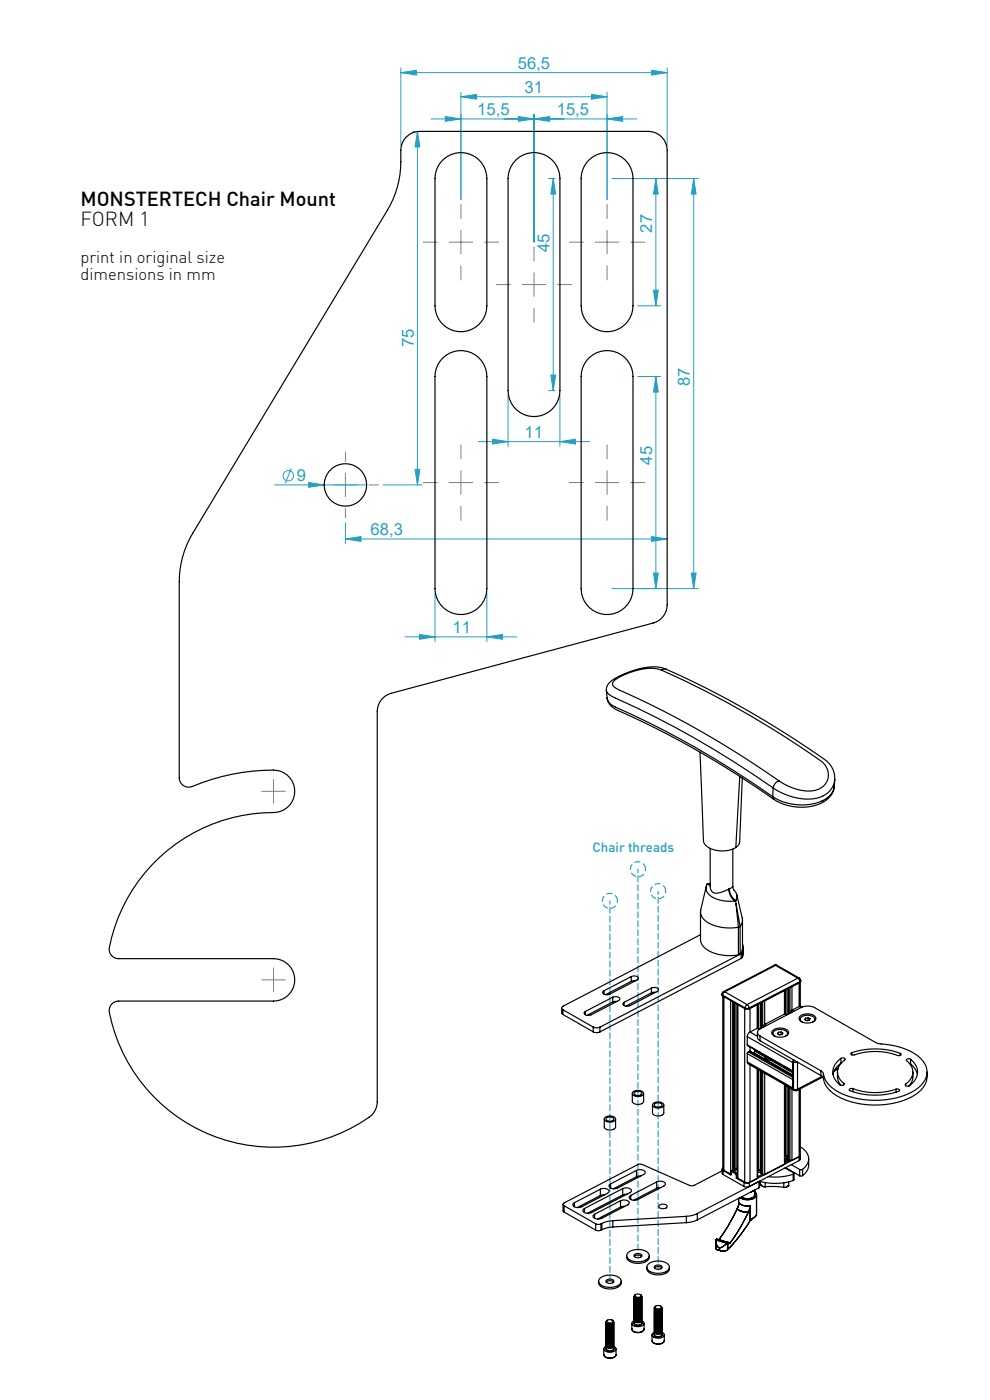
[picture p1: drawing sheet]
<svg xmlns="http://www.w3.org/2000/svg" width="210mm" height="297mm" viewBox="0 0 210 297" stroke-linecap="round" stroke-linejoin="round" font-family="sans-serif">
<defs><g id="words">
<g font-size="4.2">
<text x="17.1" y="43.7">MONSTERTECH Chair Mount</text>
<text x="17.1" y="47.9">FORM 1</text>
</g>
<g font-size="3.5" fill="#24a0c2">
<text x="109.8" y="14.6">56,5</text>
<text x="111.3" y="19.7">31</text>
<text x="101.2" y="24.4">15,5</text>
<text x="118.1" y="24.4">15,5</text>
<text x="116.6" y="53.5" transform="rotate(-90 116.6 53.5)">45</text>
<text x="138.3" y="49.3" transform="rotate(-90 138.3 49.3)">27</text>
<text x="87.8" y="73.7" transform="rotate(-90 87.8 73.7)">75</text>
<text x="146.4" y="82" transform="rotate(-90 146.4 82)">87</text>
<text x="111.3" y="92.9">11</text>
<text x="138.3" y="98.6" transform="rotate(-90 138.3 98.6)">45</text>
<text x="63" y="102.1">9</text>
<text x="78.6" y="113.5">68,3</text>
<text x="96" y="134.3">11</text>
</g>
<g font-size="3.5">
<text x="17.1" y="55.8">print in original size</text>
<text x="17.1" y="59.3">dimensions in mm</text>
</g>
<text font-size="2.8" fill="#24a0c2" x="125.7" y="180.7">Chair threads</text>
</g></defs>
<g fill="none" stroke="#24a0c2" stroke-width=".21">
<path d="M85 15.4l3.3-.5v1zM85 14.4v16.5M85 15.4h56.5M97.8 19.5v22.9M128.8 19.5v22.9M138.2 14.9l3.3 .5-3.3 .5zM141.5 14.4v16.5M87.5 27.9h.5M88.5 27.9l.6 3.3h-1.1zM88.5 27.9v75M91.4 25.2h43.7M94.5 24.7l3.3 .5-3.3 .5z"/>
<path d="M97.8 20.5l3.3-.5v1zM97.8 20.5h31M110 24.7l3.3 .5-3.3 .5zM113.3 25.2l3.3-.5v1zM113.3 24.2v27.2M116.4 37.9h1.4M117.4 37.9l.5 3.3h-1.1zM117.4 37.9v45M125.5 20l3.3 .5-3.3 .5zM128.8 25.2l3.3-.5v1zM129.8 37.9h18.4M139.1 37.9l.5 3.3h-1z"/>
<path d="M139.1 37.9v27M147.2 37.9l.5 3.3h-1.1zM147.2 37.9v87M116.8 79.6h1.1l-.5 3.3zM135.3 64.9h4.8M135.3 79.9h4.8M138.6 61.6h1l-.5 3.3zM139.1 79.9l.5 3.3h-1zM139.1 79.9v45M61.8 99.4l-1.3 3.1M88 99.6h1.1l-.6 3.3zM101.4 93.7h23.7"/>
<path d="M104.5 93.2l3.3 .5-3.3 .5zM107.8 83.9v10.8M116.4 82.9h1.4M118.8 93.7l3.3-.5v1zM118.8 83.9v10.8M58.2 102.9h19.6M65.5 102.4l3.3 .5-3.3 .5zM73.3 114.3l3.3-.5v1zM73.3 110.9v4.4M73.3 114.3h68.2M81.3 102.9h8.2M138.2 113.8l3.3 .5-3.3 .5z"/>
<path d="M85.9 135.1h23.7M89 134.6l3.3 .5-3.3 .5zM92.3 125.9v10.2M103.3 135.1l3.3-.5v1zM103.3 125.9v10.2M129.8 124.9h18.4M138.6 121.6h1l-.5 3.3zM146.6 121.6h1.1l-.5 3.3z"/>
<circle cx="61.2" cy="100.9" r="1.1"/>
</g>
<path d="M130.9 190.7a1.6 1.6 0 0 0-2.7-.7 1.6 1.6 0 0 0 .7 2.7 1.6 1.6 0 0 0 2.1-1.9l-.1-.1M136.9 183.9a1.6 1.6 0 0 0-2.7-.6 1.6 1.6 0 0 0 .6 2.6 1.6 1.6 0 0 0 2.1-1.8v-.2M141.1 188.6a1.6 1.6 0 0 0-2.6-.7 1.6 1.6 0 0 0 .6 2.7 1.6 1.6 0 0 0 2.1-1.8l-.1-.2" fill="none" stroke="#24a0c2" stroke-width=".25" stroke-dasharray="1.3 .6" stroke-dashoffset=".4" stroke-linecap="butt"/>
<g fill="none" stroke="#808080" stroke-width=".21" stroke-dasharray="15.2 1.3 1.3 1.3">
<path d="M92.8 51.4h-3M97.8 56.4v3M97.8 46.4v-3M102.8 51.4h3M113.3 55.4v-3M123.8 51.4h-3M128.8 56.4v3M128.8 46.4v-3M133.8 51.4h3M108.3 60.4h-3M113.3 65.4v3M118.3 60.4h3"/>
<path d="M73.3 97.9v-2M97.8 97.4v-3M128.8 97.4v-3M68.3 102.9h-2M73.3 107.9v2M78.3 102.9h2M92.8 102.4h-3M97.8 107.4v3M102.8 102.4h3M123.8 102.4h-3M128.8 107.4v3M133.8 102.4h3"/>
</g>
<g fill="none" stroke="#808080" stroke-width=".21">
<path d="M95.3 51.4h5M97.8 48.9v5M113.3 57.9v5M126.3 51.4h5M128.8 48.9v5M110.8 60.4h5M97.8 99.9v5M128.8 99.9v5M70.8 102.9h5M73.3 100.4v5M95.3 102.4h5M126.3 102.4h5"/>
<path d="M55.5 167.9h5M58 165.4v5M55.5 207.9h5M58 205.4v5"/>
</g>
<path d="M129.4 271.2v-80.1M139.6 269.1v-80" fill="none" stroke="#24a0c2" stroke-width=".25" stroke-dasharray="1.3 .6" stroke-dashoffset=".6"/>
<path d="M135.3 266.6v-82.2" fill="none" stroke="#24a0c2" stroke-width=".25" stroke-dasharray="1.3 .6" stroke-dashoffset=".5"/>
<g fill="#24a0c2">
<path d="M65.5 102.4l3.3 .5-3.3 .5z"/>
<path d="M147.2 37.9l.5 3.3h-1.1zM146.6 121.6h1.1l-.5 3.3z"/>
<path d="M138.6 61.6h1l-.5 3.3zM139.1 37.9l.5 3.3h-1zM138.6 121.6h1l-.5 3.3zM139.1 79.9l.5 3.3h-1zM116.8 79.6h1.1l-.5 3.3zM117.4 37.9l.5 3.3h-1.1z"/>
<path d="M88.5 27.9l.6 3.3h-1.1zM88 99.6h1.1l-.6 3.3z"/>
<path d="M104.5 93.2l3.3 .5-3.3 .5zM118.8 93.7l3.3-.5v1zM97.8 20.5l3.3-.5v1zM125.5 20l3.3 .5-3.3 .5zM85 15.4l3.3-.5v1zM138.2 14.9l3.3 .5-3.3 .5zM89 134.6l3.3 .5-3.3 .5zM103.3 135.1l3.3-.5v1zM73.3 114.3l3.3-.5v1zM138.2 113.8l3.3 .5-3.3 .5z"/>
<path d="M94.5 24.7l3.3 .5-3.3 .5zM113.3 25.2l3.3-.5v1zM110 24.7l3.3 .5-3.3 .5zM128.8 25.2l3.3-.5v1z"/>
</g>
<g fill="none" stroke="#000" stroke-width=".25">
<path d="M86.2 29a4 4 0 0 1 2.8-1.1h48.5a4 4 0 0 1 4 4v96.4a4 4 0 0 1-2.9 3.9l-55.6 14.9a4 4 0 0 0-3 3.8v82.8a4 4 0 0 1-1.7 3.3 35.4 35.4 0 0 1-55.1-22.7 2 2 0 0 1 2-1.9h32.8a4.5 4.5 0 0 0 4.5-4.5 4.5 4.5 0 0 0-4.5-4.5h-32.8a2 2 0 0 1-2-2.4 35.7 35.7 0 0 1 35.6-28.7 4.5 4.5 0 0 0 3.7-4.8 4.5 4.5 0 0 0-4.5-4.1 46 46 0 0 0-17.7 3.6 2 2 0 0 1-2.3-2v-41.6a20 20 0 0 1 2.9-10.3l41.3-68.5a21.2 21.2 0 0 0 2.8-12.7 4 4 0 0 1 1.2-2.9zM94 33.8a5.5 5.5 0 0 1 6-1 5.5 5.5 0 0 1 3.3 5.1v27a5.5 5.5 0 0 1-5.5 5.5 5.5 5.5 0 0 1-5.5-5.5v-27a5.5 5.5 0 0 1 1.7-4.1zM109.5 33.8a5.5 5.5 0 0 1 6-1 5.5 5.5 0 0 1 3.3 5.1v45a5.5 5.5 0 0 1-5.5 5.5 5.5 5.5 0 0 1-5.5-5.5v-45a5.5 5.5 0 0 1 1.7-4.1zM125 33.8a5.5 5.5 0 0 1 6-1 5.5 5.5 0 0 1 3.3 5.1v27a5.5 5.5 0 0 1-5.5 5.5 5.5 5.5 0 0 1-5.5-5.5v-27a5.5 5.5 0 0 1 1.7-4.1zM94 75.8a5.5 5.5 0 0 1 6-1 5.5 5.5 0 0 1 3.3 5.1v45a5.5 5.5 0 0 1-5.5 5.5 5.5 5.5 0 0 1-5.5-5.5v-45a5.5 5.5 0 0 1 1.7-4.1zM125 75.8a5.5 5.5 0 0 1 6-1 5.5 5.5 0 0 1 3.3 5.1v45a5.5 5.5 0 0 1-5.5 5.5 5.5 5.5 0 0 1-5.5-5.5v-45a5.5 5.5 0 0 1 1.7-4.1zM128.6 146.5a2.63 2.63 0 0 0 2 1.6 199.4 199.4 0 0 1 33.4 19.1M128.8 148.1a2.87 2.87 0 0 0 1.9 2 191.4 191.4 0 0 1 33.2 18.9M140.4 142.2a203.6 203.6 0 0 1 30.1 16.8l2.2 1.4a5.2 5.2 0 0 1 3 3.8 3.5 3.5 0 0 1-3.7 3.6 11.4 11.4 0 0 1-6.7-2.1M140.4 142.2a11.3 11.3 0 0 0-8.5 1.2 3.1 3.1 0 0 0-2 1.7 3.4 3.4 0 0 0 2.2 1.6l8 3.8 8.1 4.4 8.9 5.4 8.2 5.4M141.2 142l-.4-.1-.4 .3M141.2 141.9a10.6 10.6 0 0 0-7.4 .5l-2.4 1a5.2 5.2 0 0 0-2.7 2.5v1.2a3.5 3.5 0 0 0 2.6 3.7 194.5 194.5 0 0 1 32.8 18.7"/>
<path d="M141.2 141.9a184.8 184.8 0 0 1 34.6 20l.3 .4a4.7 4.7 0 0 1 1 3.1M148.5 159.6l.7 18.7a3 3 0 0 0 3 2.1l1.2 .1 1.2-.1 1.5-.6M150.6 180l.1 8.1a1.35 1.35 0 0 0 .6 1.3 1.35 1.35 0 0 0 1.4 0l1.9-.8M156.9 178.6a1.47 1.47 0 0 1-.8 1.2M156.9 164.7l-.8 15.1M157.5 165.1l-.6 13.5M163.9 169l.2 .5M164 167.2l-.1 1.8M165.3 165.7a1.74 1.74 0 0 0-1.3 1.5M177 167a5.1 5.1 0 0 1-4.4 4 10.7 10.7 0 0 1-8.5-1.5M177 166.9h.1M177.1 165.4a4.8 4.8 0 0 1-5 4.1 13.5 13.5 0 0 1-8.1-2.3"/>
<path d="M177.1 165.4a4.7 4.7 0 0 1-4.3 5.1 11.4 11.4 0 0 1-8.9-1.5M148.6 198.3l-29.1 15.1a.4 .4 0 0 0-.4 .4 .4 .4 0 0 0 .3 .4M148.6 193.5v5.8a3.5 3.5 0 0 0 2.9 2.9 10.8 10.8 0 0 0 5.1 .4M149.8 188.1l-1.2 4.9a2.92 2.92 0 0 0 2.3 3.1 10.5 10.5 0 0 0 5.7 .6M150 187.6a1.98 1.98 0 0 0 1.3 2.8 8.2 8.2 0 0 0 4.6 .7M150 187.6l.6 .1M150.2 187.5l-.2 .1M150.2 187.5l.4 .2M150.6 187.4l-.4 .1M154.6 188.6a3.3 3.3 0 0 0 1.3 2.5M154.7 188.6h-.1M154.7 188.6a3.1 3.1 0 0 0 1.4 2.5"/>
<path d="M155.4 188.1l-.7 .5M155.4 180.1v8M155.5 188l.1 .7a1.96 1.96 0 0 1 .5 2.4M156 191.1h-.1M156 191.1l.1 .6M156.1 191.1h-.2M156.1 191.1h-.1M156.1 191.7l.5 5M156.1 191.7l.9 4.8M156.3 189.8l1.2 5.3-.1 .7-.4 .7M156.6 196.7v5.9M157 196.5l-.4 .2"/>
<path d="M157 196.5v5.9M157.5 195.2v5.9l-.1 .6-.4 .7M119.1 213.8l.1 1.1 .2 .3M119.4 214.2v1M119.4 214.2l6.4 3.7M119.4 215.2l6.4 3.7M124.2 214.6v.7M125.8 217.9a1.64 1.64 0 0 0 1.5 0M125.8 218.9a1.64 1.64 0 0 0 1.5 0M125.8 217.9v1M127.3 217.9v1M128.1 210.2v.7"/>
<path d="M130 211.6a.99 .99 0 0 1 1.5 .4l-6.1 3.3a.99 .99 0 0 1-1.5-.5l.3-.2M130 211.6l-5.8 3M130 211.6v1M130 212.6l-5.5 2.8M130.9 212.5l-.9 .1M132.4 212.6v.7M133.9 207.2a.99 .99 0 0 1 1.5 .4l-6 3.3a.99 .99 0 0 1-1.5-.5l.2-.2M133.9 207.2l-5.8 3M133.9 207.2v1M133.9 208.2l-5.4 2.8M134.8 208.1l-.9 .1M138.2 209.6a.99 .99 0 0 1 1.5 .5l-6.1 3.2a.99 .99 0 0 1-1.5-.4l.3-.3"/>
<path d="M138.2 209.6l-5.8 3M138.2 209.6v1M138.2 210.6l-5.5 2.9M139.1 210.5l-.9 .1M153.1 210.9l.2 .4 4.7 2.7M153.1 210.9l.2 .2M153.3 211.1v36.9l.2 .3M153.3 211.1l4.7 2.7M153.4 210.4l-.3 .5M153.5 210.4h.2M153.5 210.4h-.1M153.5 211.4v36.9"/>
<path d="M153.7 210.4l-.3 .3-.1 .4M153.7 210.4l4.8 2.7M155 212.3v36.8M155.4 212.5v35.8M155.7 212.7v35.5M155.8 212.7v35.4M155.9 212.8v35.3M156.3 213v34.9M156.4 213.1l.1 36.9M156.5 213.1v36.9M157 202.4l-.4 .2M157.2 202.3l-29.9 15.6"/>
<path d="M157.2 202.3v1M157.2 203.3l-29.9 15.6M157.5 202.1l-.3 .2M157.5 203.1l-.3 .2M157.5 202.1v1M157.5 200.3l.2 1-.2 .8M157.7 201.2v1.1l-.2 .8M158 214v36.8M158 213.8l.9 .1M158 214h.9M158 213.8v.2M158.5 213.1l-.3 .3-.2 .4"/>
<path d="M158.5 213.1l.4 .8M158.5 219.9l9.7 5.5M158.5 219.9v1.8M158.9 213.9v.1M159.1 218.9l-.4 .5-.2 .5M159.1 218.9l1.6 .9M159.1 213.9v5M160.6 218.2l.5 .1M160.6 218.2l-1.5 .7M160.6 218.2l.4 .2M160.6 213.1v5.1M160.7 219v1.2l.5 .6"/>
<path d="M160.7 213.1v5M160.9 212.9v5.3M161.2 219.8a.8 .8 0 0 1-.5-.8 .8 .8 0 0 1 .6-.8l8.7-4.5a3.3 3.3 0 0 1 2.8 .1l12.9 7.3 .9 .3a14 14 0 0 1 8.8 3.2 3.8 3.8 0 0 1-.5 6 16.5 16.5 0 0 1-13.2 2.4 9.1 9.1 0 0 1-6.8-4.2l-.2-1M161.2 219.8l12.9 7.4M161.2 219.8v1M161.4 212.7v5.5M161.5 212.7v5.4M161.8 212.5v5.5M162 217.7v.2M162 217.7l.2 .1M162.2 217.3l-.2 .4M162.2 217.3l.4 .3"/>
<path d="M162.2 212.3v5M163.9 218.6a2.51 2.51 0 0 1 3.3 .2 1.13 1.13 0 0 1-1.3 1.2 1.79 1.79 0 0 1-2.2-1zM163.9 219.2v.1M164.2 204.8h.6M164.2 204.8h.3M164.2 204.8l-10.7 5.6M164.4 219.8a.65 .65 0 0 1-.5-.6 .65 .65 0 0 1 .6-.6 1.96 1.96 0 0 1 2.5 .6v.3l-.4 .3M164.5 204.8l-10.8 5.6M164.5 204.8l4.7 2.7M164.8 204.8h-.3M164.8 204.8l4.7 2.7M165.1 219v.4"/>
<path d="M165.7 218.9l.4 .3-.2 .3h-.6l-.4-.2 .2-.3M165.7 218.9l-.6 .1M165.7 218.9v.6M166.4 215.1l.5 .2M166.4 215.1l-4.2 2.2M166.4 215.1l.4 .3M166.4 210.1v5M166.5 210.1v5M166.7 209.9v5.3M167.1 219.2v.1M167.1 209.7v5.5M167.2 209.7v5.4"/>
<path d="M167.3 209.6v5.5M167.6 209.5v5.5M167.8 214.7v.2M167.8 214.7l.2 .1M168 214.3l-.2 .4M168 214.3l.4 .2M169.2 207.5l.5 .7M169.2 207.5l-10.7 5.6M169.5 213.5h.3l.4 .1M169.5 213.5v-5l-1.5 .8v5M169.5 213.5l-1.5 .8M169.5 213.5l.4 .3"/>
<path d="M169.5 207.5l.3 .5M169.5 207.5h-.3M169.7 208.2v.2M169.7 208.4l-10.8 5.6M169.7 208.2l-10.8 5.7M169.7 215.6a2.51 2.51 0 0 1 3.3 .2 1.13 1.13 0 0 1-1.4 1.2 1.79 1.79 0 0 1-2.1-1zM169.7 216.2v.1M169.8 208.3v5.2M169.8 208l-.1 .4M169.8 208l-.1 .2M170.2 216.8a.68 .68 0 0 1-.5-.7 .68 .68 0 0 1 .8-.6 1.75 1.75 0 0 1 2.3 .8l-.4 .5M170.8 216v.4"/>
<path d="M171.4 215.9l-.6 .1M171.4 215.9l.4 .2-.1 .3-.5 .1-.5-.2 .1-.3M171.4 215.9v.6M172.8 216.2v.1M128.2 237.4v1.7a1.43 1.43 0 0 0 2.4 0v-1.7M128.3 237.1a1.63 1.63 0 0 1 2.3 .2 1.18 1.18 0 0 1-1.8 .7l-.6-.4zM128.6 237.2a.94 .94 0 0 1 1.6 .3 1 1 0 0 1-1.6-.1zM134.1 232v1.6a1.43 1.43 0 0 0 2.4 0v-1.6M134.3 231.7a1.63 1.63 0 0 1 2.2 .2 1.18 1.18 0 0 1-1.8 .6l-.5-.3zM134.6 231.8a.94 .94 0 0 1 1.5 .3 1 1 0 0 1-1.6-.2zM138.4 234.4v1.7a1.43 1.43 0 0 0 2.4 0v-1.7M138.5 234.1a1.63 1.63 0 0 1 2.3 .2 1.18 1.18 0 0 1-1.8 .7l-.5-.4z"/>
<path d="M138.8 234.2a.94 .94 0 0 1 1.6 .3 1 1 0 0 1-1.6-.1zM158.5 221.7l9.7 5.6M158.5 225.3l.2 .4 9.5 5.4M158.5 221.7l9.7 5.5M158.5 223.5v1.8M158.5 223.5l9.7 5.5M158.5 225.3l9.7 5.5M158.7 223.2l-.2 .3M158.7 223.2l9.5 5.4M159 223l9.2 5.2M159 223l-.3 .2M159.1 222.1v.9"/>
<path d="M159.1 225.9v24.9M159.9 223.3l-.1 .1M159.9 223.3l8.3 4.8M160.1 223l2.2 1.2M160.1 223l-.2 .3M160.2 222.7l-.1 .3M160.6 226.8v23.2M160.7 226.8l-.1 23.2M160.9 227v21.2M161.2 220.8l12.9 7.4M161.4 227.2v21M161.4 227.2l.1 21.8"/>
<path d="M161.5 227.3v21.7M161.8 227.4v21.8M162.2 227.7v21.5h-.4M162.2 223.9l.1 .3M162.3 223.9l.4 .5 .6 .1M162.3 224.2l.5 .6 .6 .1M163.4 224.9l4.8 2.7M163.7 224.7l-.3 .2M166.4 230.1v16.9l.1-16.9M166.7 230.3v14.9M167.1 230.5v14.7M167.2 230.6l.1 15.4"/>
<path d="M167.3 230.6v15.4M167.6 230.7v15.5M168 231v15.2M168.2 231l.3 .3M168.2 225.2v5.8M168.2 225.2l.1 .1M168.2 231h.1M168.3 224.8l-.1 .4M168.3 231l.9 .1M168.3 225.3h.8l.1 5.8M168.3 231l.2 .3M168.3 225.3v5.7"/>
<path d="M168.4 224.9l-.1 .4M168.5 231.3l.5 .1M169.2 231.1l-.2 .3M169.5 231.1v15.1M169.8 231v14.9l-.3 .3M174.1 227.2l.6 .6M174.1 228.2l.6 .6M174.1 227.2v1M174.4 228.3l-5.2 2.8M174.5 228.5l-5.5 2.9M174.7 227.8v1M177.6 227.4a3.3 3.3 0 0 0 .8 2.8"/>
<path d="M177.7 226.8l-.8 .5M177.8 226.6l-.7 .3M178.4 224.5a3.2 3.2 0 0 0-1.8 2.9 3.2 3.2 0 0 0 1.9 2.9l.5-.2v-.3M178.4 224.5a.44 .44 0 0 1 .5-.1 .44 .44 0 0 1 .3 .5 2.89 2.89 0 0 0-.2 4.9M178.4 225.5l-1.2 1.2-.5 1.2M178.4 224.5v1M178.5 225.5h-.1M179 229.8v.3M180.7 223.3l-.2 .3 .4 .2a15.2 15.2 0 0 1 9.8 .2l.5-.3-.2-.2M180.7 223.3a15.5 15.5 0 0 1 10.3 .2M180.7 223.3v.5M180.9 230.9h-.5l-.3 .3a14 14 0 0 0 10.7 .1l-.2-.2h-.5"/>
<path d="M180.9 230.9a13.7 13.7 0 0 0 9.2 .2M180.9 230.9v.7M190.1 231.1v.6M191 223.5v.4M192.1 230v.3M192.9 225.6l.3 .1M193.2 224.7a3.2 3.2 0 0 1 1.4 3.1 3.2 3.2 0 0 1-2.2 2.6l-.4-.2 .1-.2M193.2 224.7a.46 .46 0 0 0-.6-.2 .46 .46 0 0 0-.3 .5 2.89 2.89 0 0 1-.2 5M193.2 225.7l1 1.3 .4 .9M193.2 224.7v1M193.6 227.4v1.6l-.8 1.4M196.6 227.4a4.8 4.8 0 0 1-2.7 5 17.8 17.8 0 0 1-16.6 0 5.2 5.2 0 0 1-2.6-3.6"/>
<path d="M119.4 255.5v1.3l.3 .3M119.7 255.8l6.7 3.8M119.7 255.8v1.3M119.7 257.1l6.7 3.9M121.8 255.1v.9M124 256.4v.8M126.1 257.6v.9M126.4 259.6l.5 .2 .6-.2M126.4 259.6v1.4M127.3 252.3a1.37 1.37 0 0 1 1.9 .4l-.3 .5-5.5 2.8a1.37 1.37 0 0 1-1.9-.4l.3-.5M127.3 252.3l-5.5 2.8M127.3 252.3v1.3"/>
<path d="M127.3 253.6l-4.9 2.6M127.5 259.6v1.4M127.7 259.5l-.2 .1M127.7 259.5v1.4M128.3 253.5l-1 .1M129.5 251.2v.8M130 259l-1.3 .1-1 .4M130 259v1.3M131.6 254.7a1.37 1.37 0 0 1 1.9 .5l-.4 .4-5.5 2.9a1.37 1.37 0 0 1-1.8-.5l.3-.4M131.6 254.7l-5.5 2.9M131.6 254.7v1.4M131.6 256.1l-4.9 2.5"/>
<path d="M132.1 252.2a1.37 1.37 0 0 1 1.8 .4l-.3 .4-8.1 4.2a1.37 1.37 0 0 1-1.9-.4l.4-.4M132.1 252.2l-8.1 4.2M132.1 252.2v1.3M132.1 253.5l-7.5 3.9M132.5 255.9l-.9 .2M133 253.3l-.9 .2M133.8 253.6v.9M135 248.3a1.37 1.37 0 0 1 1.9 .4l-.4 .5-5.5 2.8a1.37 1.37 0 0 1-1.8-.4l.3-.4M135 248.3l-5.5 2.9M135 249.6l-4.9 2.6M135 248.3v1.3M135.9 249.5l-.9 .1"/>
<path d="M139.3 250.7a1.37 1.37 0 0 1 1.9 .5l-.4 .4-5.5 2.9a1.37 1.37 0 0 1-1.8-.5l.3-.4M139.3 250.7l-5.5 2.9M139.3 252.1l-4.9 2.5M139.3 250.7v1.4M139.9 255.7a1.19 1.19 0 0 1 1.6 .2 1.06 1.06 0 0 1-1.8 .1zM140.2 251.9l-.9 .2M145.6 258l-15.6 1M145.6 258v1.4M145.6 259.4l-15.6 .9M147.9 257.4l-1.1 .4-1.2 .2M147.9 258.8l-1.1 .4-1.2 .2M147.9 257.4v1.4"/>
<path d="M153.2 248v.9l.2 .3M153.2 248.4l-5.9 3-.7 .2-10.3-4.5-.8-.1-15.8 8.2a.32 .32 0 0 0-.3 .3 .32 .32 0 0 0 .3 .3M153.3 247.8l-.1 .3 .2 .2M153.4 248.3l1.6 1v-.7l.2-.1M153.4 249.2l4.4 2.5M153.4 248.3v.9M153.5 248.3l1.5 .8M155 249.1h.1M155.2 248.5l.8 .5M155.6 248.5l.4 .3M155.6 248.4v.1M155.6 248.4l.1 .1"/>
<path d="M155.6 248.5h.1M155.7 248.5h-.1M155.7 248.5l.4 .3M155.7 248.5h.1M156 249l.2 .2M156 248.8h.3M156.1 248.8h-.1M156.1 248.8h.2M156.2 249.2v.7M156.2 249.9l1.6 1M156.3 248.8l.1-.1-.1 .1M156.3 248.8h.1"/>
<path d="M156.4 256.5l-2.1 3.9-1.8 2.6M156.4 256.5a3.4 3.4 0 0 0 2.3 .7M156.4 256.4a3.3 3.3 0 0 0 2.4 .7M156.4 256.4v.1M156.4 247.8l-1.3 .7M156.4 249.8l-.2 .1M156.4 248.8l-.4 .2M156.4 249.1l-.2 .1M156.4 247.9l-.8 .5M156.4 247.9l-1.2 .6M156.4 248.1l-.7 .4M156.5 250l1.5 .8"/>
<path d="M156.7 254.2v1.4M157.8 250.9l.6 .1 .5-.1M157.8 250.9v.8M158 250.8l.5 .1 .6-.1M158.7 257.2l-1.6 3.1-2.2 3.4M158.8 257.1l-.1 .1M158.9 250.9v.8l-.5 .1-.6-.1M159.1 258.8l-.2 .5a35 35 0 0 1-4.5 5.8M159.1 255.8l-.3 1.3M159.1 255.8a2.4 2.4 0 0 1-2.3-.7l-.4 1.3M159.1 255.8v3M159.7 258.5l-.6 .4 .5-.4"/>
<path d="M159.8 252.6l-.4 .2M160.1 252.5v1a1.88 1.88 0 0 1-2.8 .4M160.1 252.8a.77 .77 0 0 1 .4 .9 .77 .77 0 0 1-.7 .6 3 3 0 0 1-2.8-.2M160.5 253.5l-.1 4.3-.3 .4-1 .6M160.6 250l-1.5 .8M160.7 248.4h.7M160.7 248.7h.7M160.9 248.2h-.2M160.9 248.2h.5M161 250.6v1.4M161 252l-13.1 6.8M161.1 250.6v1.2l-.1 .2"/>
<path d="M161.3 250.7v.7M161.3 251.4l.6 .3 .4 .1M161.3 251.4l.5 .3M161.4 248.2h.1M161.5 249l.3 .2M161.7 249.1l-1 .6M162.3 251.8l2-.1 2 .2M162.3 250.9v.9M166.3 250.9v1M166.7 245.2h-.2M166.7 245.2h.4M166.8 247.8l-.1 .1"/>
<path d="M166.9 245.2l-.1 .6-.3 .3M166.9 245.8v.1M166.9 245.2h.1M167 245.3l-.1 .6M167 247.9v.1M167.1 245.2h.1M167.2 245.5l-.7 .7M167.3 246l-.8 .5M167.3 246l.3 .2M167.3 251.6l-.6 .3M167.3 251.6l-.2-.1-.4 .4h-.4M167.3 250.7v.9"/>
<path d="M167.4 248.1v.1M167.5 246.1h.1M167.5 246.1l-1 .5M167.6 248.3h.1M167.6 246.2h.4M167.8 247.1l1.8 1M168.2 249.1l.2-.3-1.9-1 3.1 1.6M168.2 249.1a12.3 12.3 0 0 1-5.2 .5M168.2 250.4a12.4 12.4 0 0 1-7.1 .2M168.2 249.1v1.3M168.4 248.9v1.4l-.2 .1M169.5 245.4l-10.6 5.5"/>
<path d="M169.5 246.2l-21.6 11.2M169.5 245.4l-1.5 .8M169.6 248.1v1.3M169.8 245.1l-.3 .3M169.8 243.3a2.68 2.68 0 0 1 1.2 4.1l-.8 .7M170.2 248.1h-.6M170.2 249.4h-.6M170.2 248.1v1.3M171.5 245.8a3.4 3.4 0 0 1-1.3 3.6M126.4 261l.5 .1 .6-.1M127 271.8a1.34 1.34 0 0 0 1.2 1.5 3.1 3.1 0 0 0 3.6-1v-.5M127.3 271.2a3.3 3.3 0 0 1 4.4 .3 1.37 1.37 0 0 1-1.4 1.5 3 3 0 0 1-3.3-.9v-.5z"/>
<path d="M127.7 260.9l-.2 .1M128.6 272a1.18 1.18 0 0 1 1.6 0M128.6 271.6a.95 .95 0 0 1 1.6 .3 1.01 1.01 0 0 1-1.7-.1zM130 260.3l-1.3 .2-1 .4M132.9 266.4a1.34 1.34 0 0 0 1.3 1.5 3.1 3.1 0 0 0 3.5-1v-.5M133.2 265.8a3.3 3.3 0 0 1 4.5 .3 1.37 1.37 0 0 1-1.5 1.5 3 3 0 0 1-3.2-1l-.1-.4zM134.5 275a.94 .94 0 0 0 1.6 0M134.5 275.2a.9 .9 0 0 0 1.6 0M134.5 275.4a.9 .9 0 0 0 1.6 0M134.5 275.6a.95 .95 0 0 0 1.6 0M134.5 275.8a.95 .95 0 0 0 1.6 0M134.5 276a.95 .95 0 0 0 1.6 0"/>
<path d="M134.5 276.2a.9 .9 0 0 0 1.6 0M134.5 276.4a.9 .9 0 0 0 1.4 .3M134.5 276.6a.9 .9 0 0 0 1.4 .3M134.5 276.8a.9 .9 0 0 0 1.6 0M134.5 277a.9 .9 0 0 0 1.6 0M134.5 277.3a.9 .9 0 0 0 1.6 0M134.5 277.5a.9 .9 0 0 0 1.6 0M134.5 277.7a.9 .9 0 0 0 1.6 0M134.5 277.9a.9 .9 0 0 0 1.6 0M134.5 278.1a.9 .9 0 0 0 1.6 0M134.5 278.3a.9 .9 0 0 0 1.6 0M134.5 278.5a.9 .9 0 0 0 1.6 0"/>
<path d="M134.5 278.7a.9 .9 0 0 0 1.6 0M134.5 278.9a.9 .9 0 0 0 1.6 0M134.5 279.1a.9 .9 0 0 0 1.6 0M134.5 279.3a.9 .9 0 0 0 1.6 0M134.5 279.6a.9 .9 0 0 0 1.6 0M134.5 279.8a.9 .9 0 0 0 1.6 0M134.5 275.6h.1M134.5 275.8h.1M134.5 276h.1M134.5 280h.1M134.5 275.1a.86 .86 0 0 0 .8 .5 .86 .86 0 0 0 .8-.5M134.5 275.3a.86 .86 0 0 0 .8 .5 .86 .86 0 0 0 .8-.5"/>
<path d="M134.5 275.5a.86 .86 0 0 0 .8 .5 .86 .86 0 0 0 .8-.5M134.5 275.7a.86 .86 0 0 0 .8 .5 .86 .86 0 0 0 .8-.5M134.5 275.9a.86 .86 0 0 0 .8 .5 .86 .86 0 0 0 .8-.5M134.5 276.1a.86 .86 0 0 0 .8 .5 .86 .86 0 0 0 .8-.5M134.5 276.3a.86 .86 0 0 0 1.4 .4M134.5 276.5a.86 .86 0 0 0 1.4 .4M134.5 276.8a.86 .86 0 0 0 .8 .5 .86 .86 0 0 0 .8-.5M134.5 277a.86 .86 0 0 0 .8 .5 .86 .86 0 0 0 .8-.5M134.5 277.2a.86 .86 0 0 0 .8 .5 .86 .86 0 0 0 .8-.5M134.5 277.4a.86 .86 0 0 0 .8 .5 .86 .86 0 0 0 .8-.5M134.5 277.6a.86 .86 0 0 0 .8 .5 .86 .86 0 0 0 .8-.5M134.5 277.8a.86 .86 0 0 0 .8 .5 .86 .86 0 0 0 .8-.5"/>
<path d="M134.5 278a.86 .86 0 0 0 .8 .5 .86 .86 0 0 0 .8-.5M134.5 278.2a.86 .86 0 0 0 .8 .5 .86 .86 0 0 0 .8-.5M134.5 278.4a.86 .86 0 0 0 .8 .5 .86 .86 0 0 0 .8-.5M134.5 278.6a.86 .86 0 0 0 .8 .6 .86 .86 0 0 0 .8-.6M134.5 278.8a.86 .86 0 0 0 .8 .6 .86 .86 0 0 0 .8-.6M134.5 279.1a.86 .86 0 0 0 .8 .5 .86 .86 0 0 0 .8-.5M134.5 279.3a.86 .86 0 0 0 .8 .5 .86 .86 0 0 0 .8-.5M134.5 279.5a.86 .86 0 0 0 .8 .5 .86 .86 0 0 0 .8-.5M134.5 279.7a.86 .86 0 0 0 .8 .5 .86 .86 0 0 0 .8-.5M134.5 279.9a.86 .86 0 0 0 .8 .5 .86 .86 0 0 0 .8-.5M134.5 266.5a1.18 1.18 0 0 1 1.6 0M134.5 266.2a.95 .95 0 0 1 1.6 .3 1.01 1.01 0 0 1-1.6-.2z"/>
<path d="M134.7 274.7a.75 .75 0 0 1 1.3 .3 .81 .81 0 0 1-1.3-.2zM134.8 274.6a.39 .39 0 0 0-.3 .5 .39 .39 0 0 0 .5 .3 .64 .64 0 0 0 .7 0 .64 .64 0 0 0 .3-.6l-.2-.2M135 275.4h.6M135 275.6h.6M135 275.8h.6M135 276h.6M135 276.2h.6M135 276.4h.6M135 276.7h.6M135 276.9h.6M135 277.1h.6M135 277.3h.6"/>
<path d="M135 277.5h.6M135 277.7h.6M135 277.9h.6M135 278.1h.6M135 278.3h.6M135 278.5h.6M135 278.8h.6M135 279h.6M135 279.2h.6M135 279.4h.6M135 279.6h.6M135 279.8h.6"/>
<path d="M136.1 276.3l-.2 .4M136.1 276.5l-.2 .4M136.1 276.4l-.2 .3M136.1 276.6l-.2 .3M136.1 275.6h.1M136.1 275.8h.1M136.1 276h.1M136.1 280h.1M137.2 268.8a1.34 1.34 0 0 0 1.3 1.5 3.1 3.1 0 0 0 3.5-1v-.5M137.5 268.2a3.3 3.3 0 0 1 4.5 .3 1.37 1.37 0 0 1-1.5 1.5 3 3 0 0 1-3.2-.9l-.1-.5zM138.8 277.4a.95 .95 0 0 0 1.6 0M138.8 277.6a.9 .9 0 0 0 1.6 0"/>
<path d="M138.8 277.8a.9 .9 0 0 0 1.6 0M138.8 278a.9 .9 0 0 0 1.6 0M138.8 278.2a.9 .9 0 0 0 1.6 0M138.8 278.4a.9 .9 0 0 0 1.6 0M138.8 278.7a.95 .95 0 0 0 1.6 0M138.8 278.9a.95 .95 0 0 0 1.6 0M138.8 279.1a.9 .9 0 0 0 1.6 0M138.8 279.3a.84 .84 0 0 0 1.3 .4M138.8 279.5a.84 .84 0 0 0 1.3 .4M138.8 279.7a.9 .9 0 0 0 1.6 0M138.8 279.9a.9 .9 0 0 0 1.6 0M138.8 277.4h.1"/>
<path d="M138.8 278.7h.1M138.8 278.9h.1M138.8 277.5a.85 .85 0 0 0 .8 .5 .85 .85 0 0 0 .8-.5M138.8 277.7a.85 .85 0 0 0 .8 .6 .85 .85 0 0 0 .8-.6M138.8 277.9a.85 .85 0 0 0 .8 .6 .85 .85 0 0 0 .8-.6M138.8 278.2a.85 .85 0 0 0 .8 .5 .85 .85 0 0 0 .8-.5M138.8 278.4a.85 .85 0 0 0 .8 .5 .85 .85 0 0 0 .8-.5M138.8 278.6a.85 .85 0 0 0 .8 .5 .85 .85 0 0 0 .8-.5M138.8 278.8a.85 .85 0 0 0 .8 .5 .85 .85 0 0 0 .8-.5M138.8 279a.85 .85 0 0 0 .8 .5 .85 .85 0 0 0 .8-.5M138.8 279.2a.81 .81 0 0 0 1.3 .4M138.8 279.4a.81 .81 0 0 0 1.3 .4"/>
<path d="M138.8 279.6a.85 .85 0 0 0 .8 .5 .85 .85 0 0 0 .8-.5M138.8 279.8a.85 .85 0 0 0 .8 .6 .85 .85 0 0 0 .8-.6M138.8 269a1.18 1.18 0 0 1 1.6 0M138.8 268.6a.95 .95 0 0 1 1.6 .3 1.01 1.01 0 0 1-1.6-.1zM139.1 277.1a.79 .79 0 0 1 1.2 .2 .73 .73 0 0 1-.7 .4 .73 .73 0 0 1-.6-.5zM139.1 277.1l-.2 .1a.62 .62 0 0 0 .3 .7 .62 .62 0 0 0 .7-.1 .4 .4 0 0 0 .5-.2 .4 .4 0 0 0-.3-.5M139.3 277.8h.6M139.3 278.1h.6M139.3 278.3h.6M139.3 278.5h.6M139.3 278.7h.6M139.3 278.9h.6"/>
<path d="M139.3 279.1h.6M139.3 279.3h.6M139.3 279.5h.6M139.3 279.7h.6M139.3 279.9h.6M140.4 279.2l-.3 .4M140.4 279.4l-.3 .4M140.4 279.3l-.3 .4M140.4 279.5l-.3 .4M140.4 277.4h.1M140.4 278.7h.1M140.4 278.9h.1"/>
<path d="M151.8 263.4l.1 1.5 .3 .2h.3a1.41 1.41 0 0 0 1.6 .2l.2-.2M151.9 263a1.24 1.24 0 0 0 .9 1.7l1.5-1M151.9 263l2.4 .7M152.1 262.9l2.4 .7M152.1 262.9l-.2 .1M152.1 265.1l1 .3M152.5 263l2.4 .7M152.5 263h.1M154.4 263.6l.1 .1M154.4 263.6l-.1 .1M154.4 265.1h-.1M154.4 263.6v1.5"/>
<path d="M154.5 263.7l.1 .1 .2-.1M154.5 263.7h.3M154.9 263.7h-.1M128.1 286.2v1.2M128.1 287.4h.1M128.1 287.4a1.56 1.56 0 0 0 2.6 0M128.1 287.4a1.47 1.47 0 0 0 2.6 0M128.3 285.8l.3-.2v.5a.95 .95 0 0 0 1.6 0v-.5a.62 .62 0 0 1 .5 .7 .62 .62 0 0 1-.8 .5 1.39 1.39 0 0 1-1.8-.7zM128.6 280.4a.95 .95 0 0 0 1.6 0M128.6 280.6a.9 .9 0 0 0 1.6 0M128.6 280.8a.9 .9 0 0 0 1.6 0M128.6 281a.9 .9 0 0 0 1.6 0"/>
<path d="M128.6 281.2a.9 .9 0 0 0 1.6 0M128.6 281.4a.9 .9 0 0 0 1.6 0M128.6 281.6a.9 .9 0 0 0 1.6 0M128.6 281.8a.9 .9 0 0 0 1.6 0M128.6 282.1a.9 .9 0 0 0 1.6 0M128.6 282.3a.9 .9 0 0 0 1.6 0M128.6 282.5a.9 .9 0 0 0 1.6 0M128.6 282.7a.9 .9 0 0 0 1.6 0M128.6 282.9a.95 .95 0 0 0 1.6 0M128.6 283.2a.95 .95 0 0 0 1.6 0M128.6 283.3a.9 .9 0 0 0 1.6 0M128.6 283.5a.9 .9 0 0 0 1.6 0"/>
<path d="M128.6 283.7a.9 .9 0 0 0 1.6 0M128.6 283.9a.9 .9 0 0 0 1.6 0M128.6 284.2a.9 .9 0 0 0 1.6 0M128.6 284.4a.9 .9 0 0 0 1.6 0M128.6 284.6a.9 .9 0 0 0 1.6 0M128.6 284.8a.9 .9 0 0 0 1.6 0M128.6 285a.9 .9 0 0 0 1.6 0M128.6 285.2a.9 .9 0 0 0 1.6 0M128.6 285.4a.9 .9 0 0 0 1.6 0M128.6 286a.65 .65 0 0 0 .3 .6 .65 .65 0 0 0 .7 0l.6-.2v-.4M128.6 280.4h.1M128.6 282.9h.1"/>
<path d="M128.6 283.1v.1M128.6 280.5a.86 .86 0 0 0 .8 .5 .86 .86 0 0 0 .8-.5M128.6 280.7a.86 .86 0 0 0 .8 .5 .86 .86 0 0 0 .8-.5M128.6 280.9a.86 .86 0 0 0 .8 .5 .86 .86 0 0 0 .8-.5M128.6 281.1a.86 .86 0 0 0 .8 .6 .86 .86 0 0 0 .8-.6M128.6 281.3a.86 .86 0 0 0 .8 .6 .86 .86 0 0 0 .8-.6M128.6 281.6a.86 .86 0 0 0 .8 .5 .86 .86 0 0 0 .8-.5M128.6 281.8a.86 .86 0 0 0 .8 .5 .86 .86 0 0 0 .8-.5M128.6 282a.86 .86 0 0 0 .8 .5 .86 .86 0 0 0 .8-.5M128.6 282.2a.86 .86 0 0 0 .8 .5 .86 .86 0 0 0 .8-.5M128.6 282.4a.86 .86 0 0 0 .8 .5 .86 .86 0 0 0 .8-.5M128.6 282.6a.86 .86 0 0 0 .8 .5 .86 .86 0 0 0 .8-.5"/>
<path d="M128.6 282.8a.86 .86 0 0 0 .8 .5 .86 .86 0 0 0 .8-.5M128.6 283a.86 .86 0 0 0 .8 .5 .86 .86 0 0 0 .8-.5M128.6 283.2a.86 .86 0 0 0 .8 .6 .86 .86 0 0 0 .8-.6M128.6 283.4a.86 .86 0 0 0 .8 .6 .86 .86 0 0 0 .8-.6M128.6 283.7a.86 .86 0 0 0 .8 .5 .86 .86 0 0 0 .8-.5M128.6 283.9a.86 .86 0 0 0 .8 .5 .86 .86 0 0 0 .8-.5M128.6 284.1a.86 .86 0 0 0 .8 .5 .86 .86 0 0 0 .8-.5M128.6 284.3a.86 .86 0 0 0 .8 .5 .86 .86 0 0 0 .8-.5M128.6 284.5a.86 .86 0 0 0 .8 .5 .86 .86 0 0 0 .8-.5M128.6 284.7a.85 .85 0 0 0 .8 .5 .85 .85 0 0 0 .8-.5M128.6 284.9a.85 .85 0 0 0 .8 .5 .85 .85 0 0 0 .8-.5M128.6 285.1a.85 .85 0 0 0 .8 .5 .85 .85 0 0 0 .8-.5"/>
<path d="M128.6 285.3a.85 .85 0 0 0 .8 .5 .85 .85 0 0 0 .8-.5M128.6 285.5a.85 .85 0 0 0 .8 .6 .85 .85 0 0 0 .8-.6M128.8 280.1a.82 .82 0 0 1 1.2 .2 .74 .74 0 0 1-1.3-.1zM128.9 280.1a.38 .38 0 0 0-.3 .4 .38 .38 0 0 0 .4 .3 .71 .71 0 0 0 1.1-.5l-.2-.2M129.1 280.8h.6M129.1 281h.6M129.1 281.3h.6M129.1 281.5h.6M129.1 281.7h.6M129.1 281.9h.6M129.1 282.1h.6M129.1 282.3h.6"/>
<path d="M129.1 282.5h.6M129.1 282.7h.6M129.1 282.9h.6M129.1 283.1h.6M129.1 283.3h.6M129.1 283.6h.6M129.1 283.8h.6M129.1 284h.6M129.1 284.2h.6M129.1 284.4h.6M129.1 284.6h.6M129.1 284.8h.6"/>
<path d="M129.1 285h.6M129.1 285.2h.6M129.1 285.4h.6M129.1 285.7h.6M129.1 285.9h.6M130.2 280.4h.1M130.2 282.9h.1M130.2 283.1v.1M130.7 286.2v1.2M130.7 287.4h.1M134 280.7v1.2M134 281.9h.1"/>
<path d="M134 281.9a1.44 1.44 0 0 0 1.3 .8 1.44 1.44 0 0 0 1.3-.8M134.5 280a.95 .95 0 0 0 1.6 0M134.5 280.5v.1a.97 .97 0 0 0 1.7 .3l-.1-.4M134.5 280.2v.5a.95 .95 0 0 0 1.6 0M134.5 280.2a.61 .61 0 0 0-.5 .7 .61 .61 0 0 0 .8 .5 1.43 1.43 0 0 0 1.8-.7l-.5-.5M134.5 280.1a.86 .86 0 0 0 .8 .5 .86 .86 0 0 0 .8-.5M135 280h.6M135 280.2h.6M135 280.4h.6M136.1 280.7h.1M136.1 280.2v.5M136.6 280.7v1.2a1.55 1.55 0 0 1-2.6 0"/>
<path d="M138.3 284.4a1.54 1.54 0 0 0 2.6 0M138.3 283.2v1.2M138.3 284.4a1.47 1.47 0 0 0 2.6 0M138.8 280.1a.9 .9 0 0 0 1.6 0M138.8 280.3a.9 .9 0 0 0 1.6 0M138.8 280.5a.9 .9 0 0 0 1.6 0M138.8 280.7a.9 .9 0 0 0 1.6 0M138.8 281a.9 .9 0 0 0 1.6 0M138.8 281.2a.9 .9 0 0 0 1.6 0M138.8 281.4a.9 .9 0 0 0 1.6 0M138.8 281.6a.9 .9 0 0 0 1.6 0M138.8 281.8a.9 .9 0 0 0 1.6 0"/>
<path d="M138.8 282a.9 .9 0 0 0 1.6 0M138.8 282.2a.9 .9 0 0 0 1.6 0M138.8 282.6a.57 .57 0 0 0-.5 .6 .57 .57 0 0 0 .6 .6 1.39 1.39 0 0 0 2-.7l-.5-.5M138.8 282.4a.9 .9 0 0 0 1.6 0M138.8 283.1h.1M138.8 283a.69 .69 0 0 0 .3 .7 .69 .69 0 0 0 .8-.1l.5-.2v-.4M138.8 282.6v.5M138.8 280a.85 .85 0 0 0 .8 .6 .85 .85 0 0 0 .8-.6M138.8 280.2a.85 .85 0 0 0 .8 .6 .85 .85 0 0 0 .8-.6M138.8 280.5a.85 .85 0 0 0 .8 .5 .85 .85 0 0 0 .8-.5M138.8 280.7a.85 .85 0 0 0 .8 .5 .85 .85 0 0 0 .8-.5M138.8 280.9a.85 .85 0 0 0 .8 .5 .85 .85 0 0 0 .8-.5"/>
<path d="M138.8 281.1a.85 .85 0 0 0 .8 .5 .85 .85 0 0 0 .8-.5M138.8 281.3a.85 .85 0 0 0 .8 .5 .85 .85 0 0 0 .8-.5M138.8 281.5a.85 .85 0 0 0 .8 .5 .85 .85 0 0 0 .8-.5M138.8 281.7a.85 .85 0 0 0 .8 .5 .85 .85 0 0 0 .8-.5M138.8 281.9a.85 .85 0 0 0 .8 .5 .85 .85 0 0 0 .8-.5M138.8 282.1a.85 .85 0 0 0 .8 .6 .85 .85 0 0 0 .8-.6M138.8 282.3a.85 .85 0 0 0 .8 .6 .85 .85 0 0 0 .8-.6M138.8 282.6a.85 .85 0 0 0 .8 .5 .85 .85 0 0 0 .8-.5M139.3 280.2h.6M139.3 280.4h.6M139.3 280.6h.6M139.3 280.8h.6"/>
<path d="M139.3 281h.6M139.3 281.2h.6M139.3 281.4h.6M139.3 281.6h.6M139.3 281.8h.6M139.3 282h.6M139.3 282.2h.6M139.3 282.5h.6M139.3 282.7h.6M139.3 282.9h.6M140.4 282.6v.5a.95 .95 0 0 1-1.6 0M140.9 283.2v1.2"/>
<circle cx="73.3" cy="102.9" r="4.5"/>
</g>
<use href="#words"/>
</svg>
